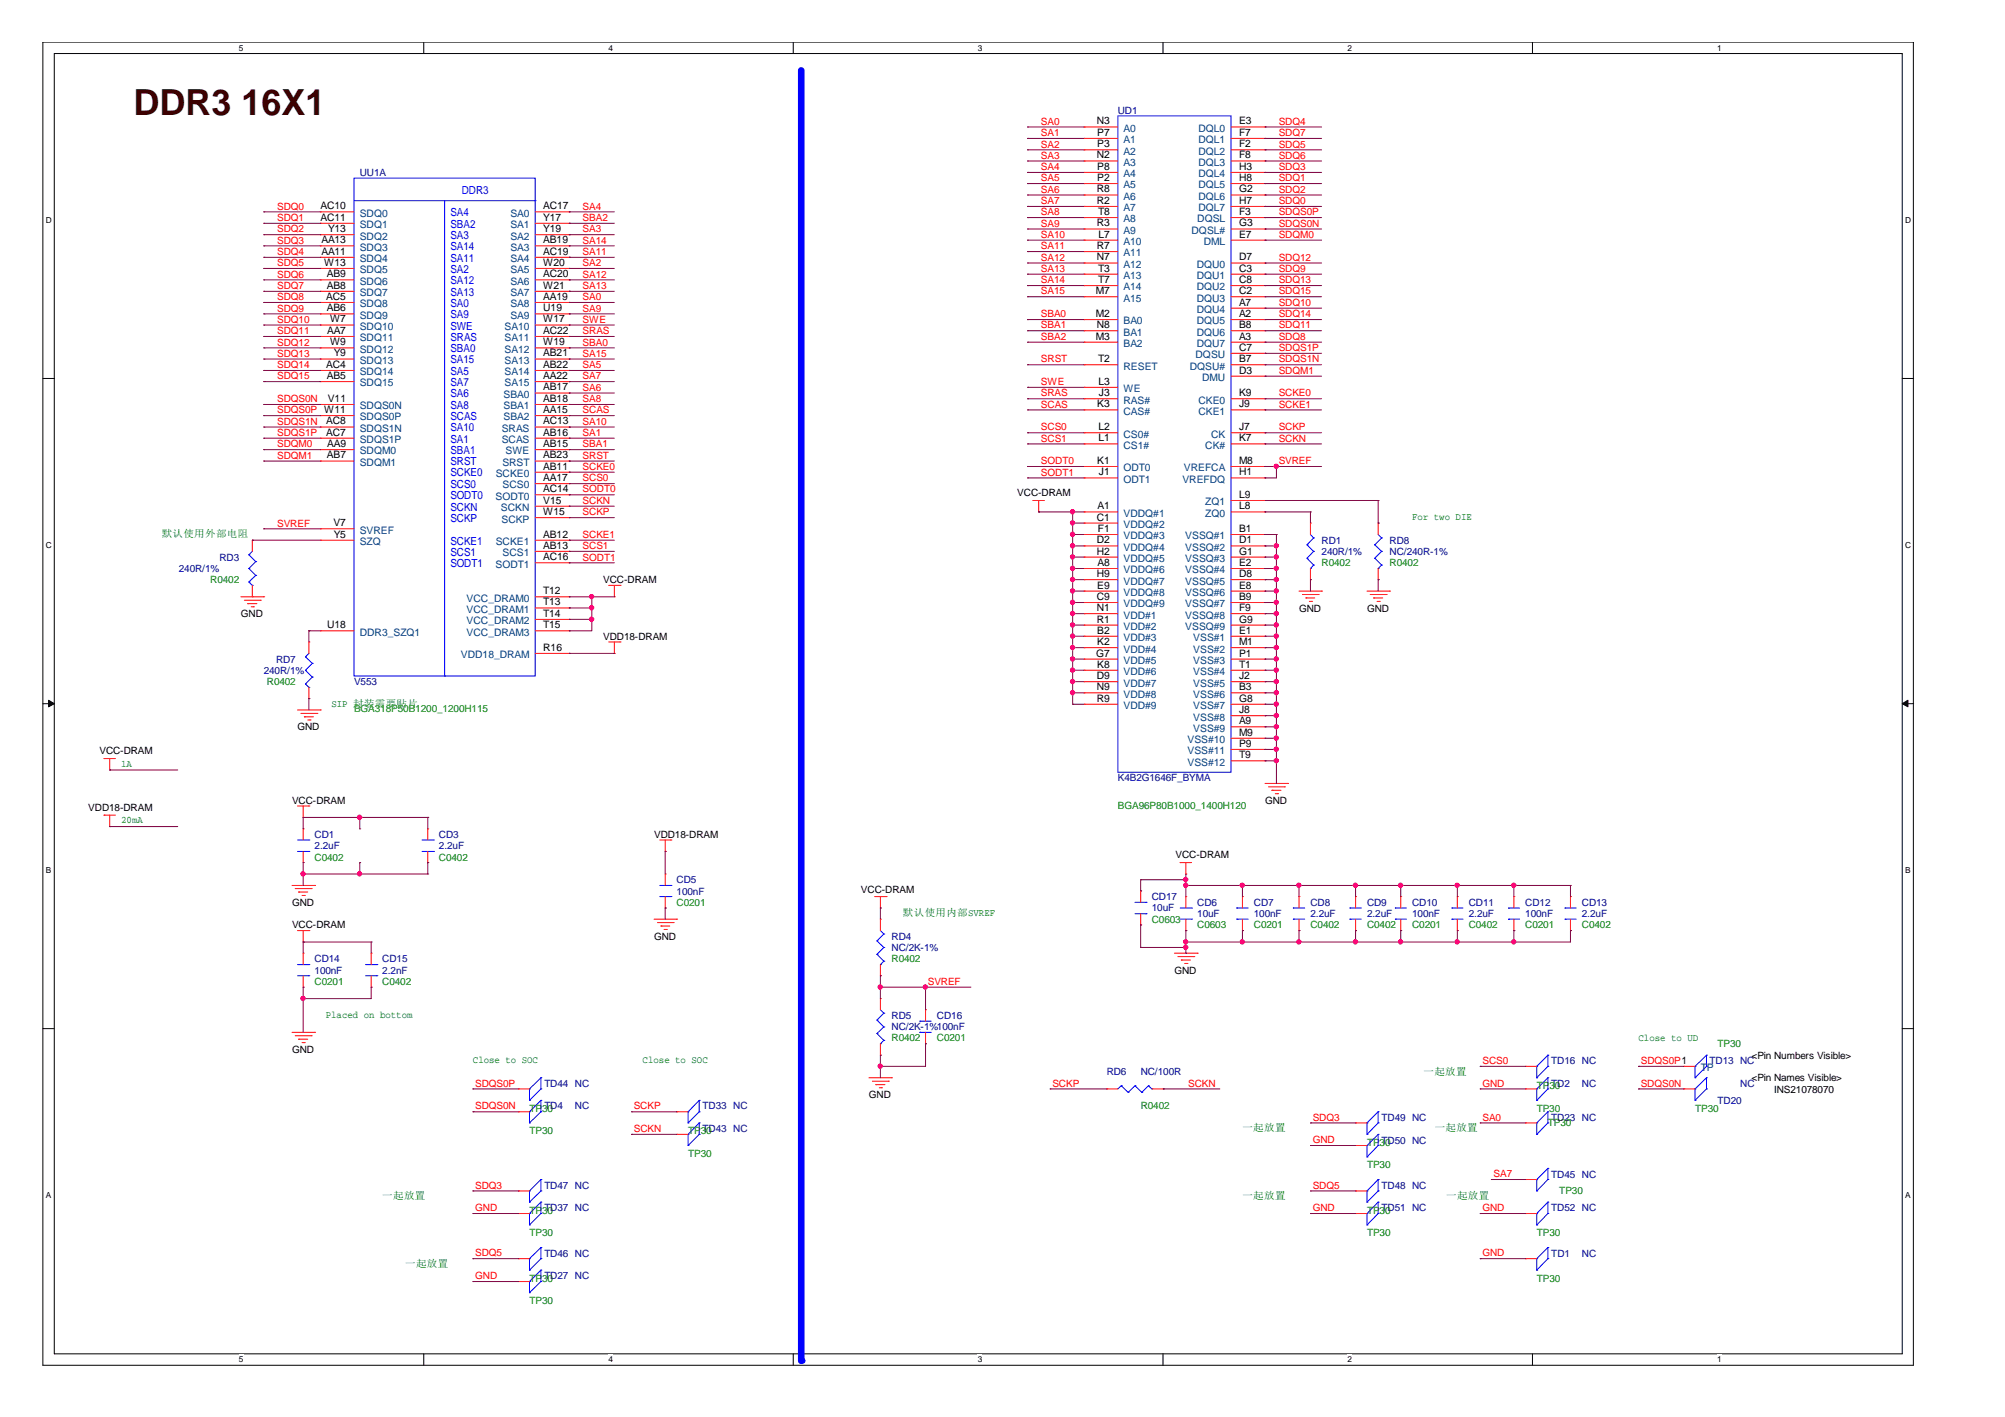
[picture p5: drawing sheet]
<svg xmlns="http://www.w3.org/2000/svg" width="297mm" height="210mm" viewBox="0 0 297 210" stroke-linecap="round" stroke-linejoin="round" font-family="sans-serif">
<defs><g id="words">
<text font-size="5.3" fill="#400000" x="19.8" y="17">DDR3 16X1</text>
<g font-size="1.7" fill="#00f">
<text x="68.4" y="28.7">DDR3</text>
<text x="66.7" y="33.7">SBA2</text>
<text x="66.7" y="35.4">SA3</text>
<text x="66.7" y="32.1">SA4</text>
<text x="66.7" y="38.7">SA11</text>
<text x="66.7" y="37.1">SA14</text>
<text x="66.7" y="40.4">SA2</text>
<text x="66.7" y="42.1">SA12</text>
<text x="66.7" y="47.1">SA9</text>
<text x="66.7" y="45.4">SA0</text>
<text x="66.7" y="43.8">SA13</text>
<text x="66.7" y="53.8">SA15</text>
<text x="66.7" y="48.8">SWE</text>
<text x="66.7" y="50.5">SRAS</text>
<text x="66.7" y="52.2">SBA0</text>
<text x="66.7" y="55.5">SA5</text>
<text x="66.7" y="57.2">SA7</text>
<text x="66.7" y="58.9">SA6</text>
<text x="66.7" y="63.9">SA10</text>
<text x="66.7" y="60.6">SA8</text>
<text x="66.7" y="62.2">SCAS</text>
<text x="66.7" y="65.6">SA1</text>
<text x="66.7" y="68.9">SRST</text>
<text x="66.7" y="70.6">SCKE0</text>
<text x="66.7" y="67.2">SBA1</text>
<text x="66.7" y="72.3">SCS0</text>
<text x="66.7" y="75.6">SCKN</text>
<text x="66.7" y="77.3">SCKP</text>
<text x="66.7" y="74">SODT0</text>
<text x="66.7" y="82.4">SCS1</text>
<text x="66.7" y="80.7">SCKE1</text>
<text x="66.7" y="84">SODT1</text>
</g>
<g font-size="1.5" fill="#000080">
<text x="165.6" y="16.8">UD1</text>
<text x="53.3" y="26">UU1A</text>
<text x="32.5" y="83">RD3</text>
<text x="195.8" y="80.5">RD1</text>
<text x="195.8" y="82.2">240R/1%</text>
<text x="205.9" y="80.5">RD8</text>
<text x="205.9" y="82.2">NC/240R-1%</text>
<text x="26.5" y="84.7">240R/1%</text>
<text x="39.1" y="99.8">240R/1%</text>
<text x="40.9" y="98.1">RD7</text>
<text x="52.5" y="101.5">V553</text>
<text x="165.6" y="115.8">K4B2G1646F_BYMA</text>
<text x="46.6" y="124.1">CD1</text>
<text x="46.6" y="125.8">2.2uF</text>
<text x="65" y="124.1">CD3</text>
<text x="65" y="125.8">2.2uF</text>
<text x="100.2" y="130.8">CD5</text>
<text x="100.2" y="132.5">100nF</text>
<text x="170.6" y="133.3">CD17</text>
<text x="170.6" y="135">10uF</text>
<text x="177.4" y="134.2">CD6</text>
<text x="177.4" y="135.9">10uF</text>
<text x="185.8" y="134.2">CD7</text>
<text x="185.8" y="135.9">100nF</text>
<text x="194.1" y="134.2">CD8</text>
<text x="194.1" y="135.9">2.2uF</text>
<text x="202.5" y="134.2">CD9</text>
<text x="202.5" y="135.9">2.2uF</text>
<text x="209.2" y="134.2">CD10</text>
<text x="209.2" y="135.9">100nF</text>
<text x="217.6" y="134.2">CD11</text>
<text x="217.6" y="135.9">2.2uF</text>
<text x="226" y="134.2">CD12</text>
<text x="226" y="135.9">100nF</text>
<text x="234.4" y="134.2">CD13</text>
<text x="234.4" y="135.9">2.2uF</text>
<text x="46.6" y="142.6">CD14</text>
<text x="56.6" y="142.6">CD15</text>
<text x="132.1" y="139.2">RD4</text>
<text x="132.1" y="140.9">NC/2K-1%</text>
<text x="46.6" y="144.2">100nF</text>
<text x="56.6" y="144.2">2.2nF</text>
<text x="132.1" y="150.9">RD5</text>
<text x="132.1" y="152.6">NC/2K-1%100nF</text>
<text x="138.8" y="150.9">CD16</text>
<text x="80.6" y="161">TD44 NC</text>
<text x="164" y="159.3">RD6</text>
<text x="169" y="159.3">NC/100R</text>
<text x="229.8" y="161">TD2</text>
<text x="229.8" y="157.7">TD16 NC</text>
<text x="234.4" y="161">NC</text>
<text x="253.3" y="157.7">TD13 NC</text>
<text x="257.8" y="161">NC</text>
<text x="80.6" y="164.4">TD4</text>
<text x="85.2" y="164.4">NC</text>
<text x="104.1" y="167.7">TD43 NC</text>
<text x="104.1" y="164.4">TD33 NC</text>
<text x="204.7" y="166">TD49 NC</text>
<text x="229.8" y="166">TD23 NC</text>
<text x="254.5" y="163.5">TD20</text>
<text x="204.7" y="169.4">TD50 NC</text>
<text x="80.6" y="179.4">TD37 NC</text>
<text x="80.6" y="176.1">TD47 NC</text>
<text x="204.7" y="179.4">TD51 NC</text>
<text x="204.7" y="176.1">TD48 NC</text>
<text x="229.8" y="179.4">TD52 NC</text>
<text x="229.8" y="174.4">TD45 NC</text>
<text x="80.6" y="189.5">TD27 NC</text>
<text x="80.6" y="186.2">TD46 NC</text>
<text x="229.8" y="186.2">TD1</text>
<text x="234.4" y="186.2">NC</text>
</g>
<g font-size="1.5" fill="#f00">
<text x="154.2" y="20.2">SA1</text>
<text x="154.2" y="18.5">SA0</text>
<text x="154.2" y="23.5">SA3</text>
<text x="154.2" y="21.9">SA2</text>
<text x="189.4" y="18.5">SDQ4</text>
<text x="189.4" y="20.2">SDQ7</text>
<text x="189.4" y="23.5">SDQ6</text>
<text x="189.4" y="21.9">SDQ5</text>
<text x="154.2" y="28.5">SA6</text>
<text x="154.2" y="26.9">SA5</text>
<text x="154.2" y="25.2">SA4</text>
<text x="189.4" y="25.2">SDQ3</text>
<text x="189.4" y="26.9">SDQ1</text>
<text x="189.4" y="28.5">SDQ2</text>
<text x="41.1" y="34.4">SDQ2</text>
<text x="41.1" y="32.7">SDQ1</text>
<text x="41.1" y="31">SDQ0</text>
<text x="86.3" y="32.7">SBA2</text>
<text x="86.3" y="34.4">SA3</text>
<text x="86.3" y="31">SA4</text>
<text x="154.2" y="31.9">SA8</text>
<text x="154.2" y="35.2">SA10</text>
<text x="154.2" y="30.2">SA7</text>
<text x="154.2" y="33.6">SA9</text>
<text x="189.4" y="30.2">SDQ0</text>
<text x="189.4" y="33.6">SDQS0N</text>
<text x="189.4" y="35.2">SDQM0</text>
<text x="189.4" y="31.9">SDQS0P</text>
<text x="41.1" y="41.1">SDQ6</text>
<text x="41.1" y="39.4">SDQ5</text>
<text x="41.1" y="36.1">SDQ3</text>
<text x="41.1" y="37.8">SDQ4</text>
<text x="86.3" y="39.4">SA2</text>
<text x="86.3" y="36.1">SA14</text>
<text x="86.3" y="41.1">SA12</text>
<text x="86.3" y="37.8">SA11</text>
<text x="154.2" y="36.9">SA11</text>
<text x="154.2" y="40.3">SA13</text>
<text x="154.2" y="38.6">SA12</text>
<text x="154.2" y="42">SA14</text>
<text x="189.4" y="40.3">SDQ9</text>
<text x="189.4" y="42">SDQ13</text>
<text x="189.4" y="38.6">SDQ12</text>
<text x="41.1" y="42.8">SDQ7</text>
<text x="41.1" y="44.5">SDQ8</text>
<text x="41.1" y="46.2">SDQ9</text>
<text x="41.1" y="47.8">SDQ10</text>
<text x="86.3" y="47.8">SWE</text>
<text x="86.3" y="46.2">SA9</text>
<text x="86.3" y="44.5">SA0</text>
<text x="86.3" y="42.8">SA13</text>
<text x="154.2" y="43.6">SA15</text>
<text x="154.2" y="47">SBA0</text>
<text x="189.4" y="47">SDQ14</text>
<text x="189.4" y="45.3">SDQ10</text>
<text x="189.4" y="43.6">SDQ15</text>
<text x="41.1" y="49.5">SDQ11</text>
<text x="41.1" y="51.2">SDQ12</text>
<text x="41.1" y="52.8">SDQ13</text>
<text x="86.3" y="52.8">SA15</text>
<text x="86.3" y="51.2">SBA0</text>
<text x="86.3" y="49.5">SRAS</text>
<text x="154.2" y="50.3">SBA2</text>
<text x="154.2" y="48.7">SBA1</text>
<text x="154.2" y="53.7">SRST</text>
<text x="189.4" y="50.3">SDQ8</text>
<text x="189.4" y="48.7">SDQ11</text>
<text x="189.4" y="53.7">SDQS1N</text>
<text x="189.4" y="52">SDQS1P</text>
<text x="41.1" y="56.2">SDQ15</text>
<text x="41.1" y="54.5">SDQ14</text>
<text x="41.1" y="59.6">SDQS0N</text>
<text x="86.3" y="54.5">SA5</text>
<text x="86.3" y="56.2">SA7</text>
<text x="86.3" y="59.6">SA8</text>
<text x="86.3" y="57.9">SA6</text>
<text x="154.2" y="58.7">SRAS</text>
<text x="154.2" y="57">SWE</text>
<text x="189.4" y="58.7">SCKE0</text>
<text x="189.4" y="55.4">SDQM1</text>
<text x="41.1" y="62.9">SDQS1N</text>
<text x="41.1" y="64.6">SDQS1P</text>
<text x="41.1" y="61.2">SDQS0P W11</text>
<text x="86.3" y="64.6">SA1</text>
<text x="86.3" y="62.9">SA10</text>
<text x="86.3" y="61.2">SCAS</text>
<text x="154.2" y="65.4">SCS1</text>
<text x="154.2" y="60.4">SCAS</text>
<text x="154.2" y="63.8">SCS0</text>
<text x="189.4" y="60.4">SCKE1</text>
<text x="189.4" y="63.8">SCKP</text>
<text x="189.4" y="65.4">SCKN</text>
<text x="41.1" y="66.3">SDQM0</text>
<text x="41.1" y="68">SDQM1</text>
<text x="86.3" y="69.6">SCKE0</text>
<text x="86.3" y="68">SRST</text>
<text x="86.3" y="71.3">SCS0</text>
<text x="86.3" y="66.3">SBA1</text>
<text x="154.2" y="70.5">SODT1</text>
<text x="154.2" y="68.8">SODT0</text>
<text x="189.4" y="68.8">SVREF</text>
<text x="41.1" y="78">SVREF</text>
<text x="86.3" y="73">SODT0</text>
<text x="86.3" y="76.3">SCKP</text>
<text x="86.3" y="74.6">SCKN</text>
<text x="86.3" y="79.7">SCKE1</text>
<text x="86.3" y="81.3">SCS1</text>
<text x="86.3" y="83">SODT1</text>
<text x="137.5" y="145.9">SVREF</text>
<text x="70.4" y="161">SDQS0P</text>
<text x="155.9" y="161">SCKP</text>
<text x="176" y="161">SCKN</text>
<text x="219.6" y="157.6">SCS0</text>
<text x="219.6" y="161">GND</text>
<text x="243.1" y="157.6">SDQS0P1</text>
<text x="243.1" y="161">SDQS0N</text>
<text x="70.4" y="164.4">SDQS0N</text>
<text x="93.9" y="164.4">SCKP</text>
<text x="93.9" y="167.7">SCKN</text>
<text x="194.5" y="166">SDQ3</text>
<text x="219.6" y="166">SA0</text>
<text x="194.5" y="169.3">GND</text>
<text x="70.4" y="176.1">SDQ3</text>
<text x="70.4" y="179.4">GND</text>
<text x="194.5" y="176.1">SDQ5</text>
<text x="194.5" y="179.4">GND</text>
<text x="219.6" y="179.4">GND</text>
<text x="221.3" y="174.4">SA7</text>
<text x="70.4" y="186.1">SDQ5</text>
<text x="70.4" y="189.5">GND</text>
<text x="219.6" y="186.1">GND</text>
</g>
<g font-size="1.5">
<text x="162.5" y="18.4">N3</text>
<text x="162.5" y="23.5">N2</text>
<text x="162.6" y="20.1">P7</text>
<text x="162.6" y="21.8">P3</text>
<text x="183.6" y="18.4">E3</text>
<text x="183.6" y="20.1">F7</text>
<text x="183.6" y="21.8">F2</text>
<text x="183.6" y="23.5">F8</text>
<text x="162.5" y="28.5">R8</text>
<text x="162.6" y="25.2">P8</text>
<text x="162.6" y="26.8">P2</text>
<text x="183.6" y="25.2">H3</text>
<text x="183.6" y="26.8">H8</text>
<text x="183.6" y="28.5">G2</text>
<text x="47.5" y="31">AC10</text>
<text x="47.5" y="32.7">AC11</text>
<text x="48.6" y="34.4">Y13</text>
<text x="80.5" y="31">AC17</text>
<text x="80.5" y="32.7">Y17</text>
<text x="80.5" y="34.4">Y19</text>
<text x="162.5" y="30.2">R2</text>
<text x="162.5" y="33.5">R3</text>
<text x="162.7" y="31.8">T8</text>
<text x="162.7" y="35.2">L7</text>
<text x="183.6" y="30.2">H7</text>
<text x="183.6" y="31.8">F3</text>
<text x="183.6" y="33.5">G3</text>
<text x="183.6" y="35.2">E7</text>
<text x="47.6" y="36">AA13</text>
<text x="47.6" y="37.7">AA11</text>
<text x="48" y="39.4">W13</text>
<text x="48.4" y="41.1">AB9</text>
<text x="80.5" y="36">AB19</text>
<text x="80.5" y="37.7">AC19</text>
<text x="80.5" y="39.4">W20</text>
<text x="80.5" y="41.1">AC20</text>
<text x="162.5" y="36.9">R7</text>
<text x="162.5" y="38.6">N7</text>
<text x="162.7" y="40.2">T3</text>
<text x="162.7" y="41.9">T7</text>
<text x="183.6" y="38.6">D7</text>
<text x="183.6" y="40.2">C3</text>
<text x="183.6" y="41.9">C8</text>
<text x="48.3" y="44.4">AC5</text>
<text x="48.4" y="42.8">AB8</text>
<text x="48.4" y="46.1">AB6</text>
<text x="48.9" y="47.8">W7</text>
<text x="80.5" y="47.8">W17</text>
<text x="80.5" y="42.8">W21</text>
<text x="80.5" y="44.4">AA19</text>
<text x="80.5" y="46.1">U19</text>
<text x="162.3" y="43.6">M7</text>
<text x="162.3" y="47">M2</text>
<text x="183.6" y="43.6">C2</text>
<text x="183.6" y="45.3">A7</text>
<text x="183.6" y="47">A2</text>
<text x="48.5" y="49.5">AA7</text>
<text x="48.9" y="51.2">W9</text>
<text x="49.4" y="52.8">Y9</text>
<text x="80.5" y="49.5">AC22</text>
<text x="80.5" y="51.2">W19</text>
<text x="80.5" y="52.8">AB21</text>
<text x="162.3" y="50.3">M3</text>
<text x="162.5" y="48.6">N8</text>
<text x="162.7" y="53.7">T2</text>
<text x="183.6" y="48.6">B8</text>
<text x="183.6" y="50.3">A3</text>
<text x="183.6" y="52">C7</text>
<text x="183.6" y="53.7">B7</text>
<text x="48.3" y="54.5">AC4</text>
<text x="48.4" y="56.1">AB5</text>
<text x="48.6" y="59.5">V11</text>
<text x="80.5" y="54.5">AB22</text>
<text x="80.5" y="56.1">AA22</text>
<text x="80.5" y="57.8">AB17</text>
<text x="80.5" y="59.5">AB18</text>
<text x="162.7" y="57">L3</text>
<text x="162.8" y="58.7">J3</text>
<text x="183.6" y="58.7">K9</text>
<text x="183.6" y="55.3">D3</text>
<text x="48.3" y="64.5">AC7</text>
<text x="48.3" y="62.9">AC8</text>
<text x="80.5" y="61.2">AA15</text>
<text x="80.5" y="62.9">AC13</text>
<text x="80.5" y="64.5">AB16</text>
<text x="162.6" y="60.3">K3</text>
<text x="162.7" y="63.7">L2</text>
<text x="162.7" y="65.4">L1</text>
<text x="183.6" y="63.7">J7</text>
<text x="183.6" y="65.4">K7</text>
<text x="183.6" y="60.3">J9</text>
<text x="48.4" y="67.9">AB7</text>
<text x="48.5" y="66.2">AA9</text>
<text x="80.5" y="66.2">AB15</text>
<text x="80.5" y="69.6">AB11</text>
<text x="80.5" y="71.3">AA17</text>
<text x="80.5" y="67.9">AB23</text>
<text x="162.6" y="68.7">K1</text>
<text x="162.8" y="70.4">J1</text>
<text x="183.6" y="68.7">M8</text>
<text x="183.6" y="70.4">H1</text>
<text x="49.4" y="77.9">V7</text>
<text x="80.5" y="72.9">AC14</text>
<text x="80.5" y="74.6">V15</text>
<text x="80.5" y="76.3">W15</text>
<text x="150.7" y="73.5">VCC-DRAM</text>
<text x="162.5" y="77.1">C1</text>
<text x="162.6" y="75.5">A1</text>
<text x="183.6" y="73.8">L9</text>
<text x="183.6" y="75.5">L8</text>
<text x="49.4" y="79.6">Y5</text>
<text x="80.5" y="79.6">AB12</text>
<text x="80.5" y="81.3">AB13</text>
<text x="80.5" y="83">AC16</text>
<text x="162.5" y="80.5">D2</text>
<text x="162.5" y="82.1">H2</text>
<text x="162.6" y="83.8">A8</text>
<text x="162.6" y="78.8">F1</text>
<text x="183.6" y="78.8">B1</text>
<text x="183.6" y="80.5">D1</text>
<text x="183.6" y="82.1">G1</text>
<text x="183.6" y="83.8">E2</text>
<text x="80.5" y="88">T12</text>
<text x="80.5" y="89.7">T13</text>
<text x="89.4" y="86.4">VCC-DRAM</text>
<text x="162.5" y="85.5">H9</text>
<text x="162.5" y="88.9">C9</text>
<text x="162.6" y="87.2">E9</text>
<text x="183.6" y="85.5">D8</text>
<text x="183.6" y="87.2">E8</text>
<text x="183.6" y="88.9">B9</text>
<text x="35.7" y="91.4">GND</text>
<text x="48.5" y="93.1">U18</text>
<text x="80.5" y="91.4">T14</text>
<text x="80.5" y="93.1">T15</text>
<text x="89.4" y="94.8">VDD18-DRAM</text>
<text x="162.5" y="92.2">R1</text>
<text x="162.5" y="90.5">N1</text>
<text x="162.6" y="93.9">B2</text>
<text x="162.6" y="95.6">K2</text>
<text x="183.6" y="90.5">F9</text>
<text x="183.6" y="92.2">G9</text>
<text x="183.6" y="93.9">E1</text>
<text x="183.6" y="95.6">M1</text>
<text x="192.4" y="90.6">GND</text>
<text x="202.5" y="90.6">GND</text>
<text x="80.5" y="96.4">R16</text>
<text x="162.4" y="97.3">G7</text>
<text x="162.5" y="100.6">D9</text>
<text x="162.6" y="98.9">K8</text>
<text x="183.6" y="97.3">P1</text>
<text x="183.6" y="98.9">T1</text>
<text x="183.6" y="100.6">J2</text>
<text x="162.5" y="102.2">N9</text>
<text x="162.5" y="103.9">R9</text>
<text x="183.6" y="102.2">B3</text>
<text x="183.6" y="103.9">G8</text>
<text x="183.6" y="105.6">J8</text>
<text x="183.6" y="107.3">A9</text>
<text x="14.7" y="111.7">VCC-DRAM</text>
<text x="44.1" y="108.2">GND</text>
<text x="183.6" y="109">M9</text>
<text x="183.6" y="110.6">P9</text>
<text x="183.6" y="112.3">T9</text>
<text x="43.3" y="119.1">VCC-DRAM</text>
<text x="187.4" y="119.1">GND</text>
<text x="13.1" y="120.1">VDD18-DRAM</text>
<text x="96.9" y="124.1">VDD18-DRAM</text>
<text x="174.2" y="127.1">VCC-DRAM</text>
<text x="43.3" y="134.2">GND</text>
<text x="43.3" y="137.5">VCC-DRAM</text>
<text x="127.6" y="132.3">VCC-DRAM</text>
<text x="96.9" y="139.2">GND</text>
<text x="174" y="144.2">GND</text>
<text x="43.3" y="156">GND</text>
<text x="259.5" y="156.8">&lt;Pin Numbers Visible&gt;</text>
<text x="259.5" y="160.2">&lt;Pin Names Visible&gt;</text>
<text x="262.8" y="161.9">INS21078070</text>
<text x="128.7" y="162.7">GND</text>
</g>
<g font-size="1.5" fill="#004080">
<text x="166.5" y="19.5">A0</text>
<text x="166.5" y="21.2">A1</text>
<text x="166.5" y="22.9">A2</text>
<text x="177.5" y="19.5">DQL0</text>
<text x="177.5" y="21.2">DQL1</text>
<text x="177.5" y="22.9">DQL2</text>
<text x="166.5" y="24.6">A3</text>
<text x="166.5" y="26.3">A4</text>
<text x="166.5" y="27.9">A5</text>
<text x="166.5" y="29.6">A6</text>
<text x="177.5" y="24.6">DQL3</text>
<text x="177.5" y="26.3">DQL4</text>
<text x="177.5" y="27.9">DQL5</text>
<text x="177.5" y="29.6">DQL6</text>
<text x="53.3" y="32.1">SDQ0</text>
<text x="53.3" y="33.8">SDQ1</text>
<text x="53.3" y="35.5">SDQ2</text>
<text x="75.6" y="32.1">SA0</text>
<text x="75.6" y="33.8">SA1</text>
<text x="75.6" y="35.5">SA2</text>
<text x="166.5" y="31.3">A7</text>
<text x="166.5" y="32.9">A8</text>
<text x="166.5" y="34.6">A9</text>
<text x="176.5" y="34.6">DQSL#</text>
<text x="177.4" y="32.9">DQSL</text>
<text x="177.5" y="31.3">DQL7</text>
<text x="53.3" y="37.1">SDQ3</text>
<text x="53.3" y="38.8">SDQ4</text>
<text x="53.3" y="40.5">SDQ5</text>
<text x="75.6" y="37.1">SA3</text>
<text x="75.6" y="38.8">SA4</text>
<text x="75.6" y="40.5">SA5</text>
<text x="166.5" y="36.3">A10</text>
<text x="166.5" y="38">A11</text>
<text x="166.5" y="39.7">A12</text>
<text x="166.5" y="41.3">A13</text>
<text x="177.3" y="39.7">DQU0</text>
<text x="177.3" y="41.3">DQU1</text>
<text x="178.4" y="36.3">DML</text>
<text x="53.3" y="42.2">SDQ6</text>
<text x="53.3" y="43.9">SDQ7</text>
<text x="53.3" y="45.5">SDQ8</text>
<text x="53.3" y="47.2">SDQ9</text>
<text x="75.6" y="42.2">SA6</text>
<text x="75.6" y="43.9">SA7</text>
<text x="75.6" y="45.5">SA8</text>
<text x="75.6" y="47.2">SA9</text>
<text x="166.5" y="43">A14</text>
<text x="166.5" y="44.7">A15</text>
<text x="177.3" y="43">DQU2</text>
<text x="177.3" y="44.7">DQU3</text>
<text x="177.3" y="46.4">DQU4</text>
<text x="53.3" y="48.9">SDQ10</text>
<text x="53.3" y="50.6">SDQ11</text>
<text x="53.3" y="52.3">SDQ12</text>
<text x="53.3" y="53.9">SDQ13</text>
<text x="74.8" y="48.9">SA10</text>
<text x="74.8" y="50.6">SA11</text>
<text x="74.8" y="52.3">SA12</text>
<text x="74.8" y="53.9">SA13</text>
<text x="166.5" y="48.1">BA0</text>
<text x="166.5" y="49.7">BA1</text>
<text x="166.5" y="51.4">BA2</text>
<text x="177.1" y="53.1">DQSU</text>
<text x="177.3" y="48.1">DQU5</text>
<text x="177.3" y="49.7">DQU6</text>
<text x="177.3" y="51.4">DQU7</text>
<text x="53.3" y="55.6">SDQ14</text>
<text x="53.3" y="57.2">SDQ15</text>
<text x="74.6" y="58.9">SBA0</text>
<text x="74.8" y="55.6">SA14</text>
<text x="74.8" y="57.2">SA15</text>
<text x="166.5" y="58.1">WE</text>
<text x="166.5" y="59.8">RAS#</text>
<text x="166.5" y="54.8">RESET</text>
<text x="176.3" y="54.8">DQSU#</text>
<text x="177.5" y="59.8">CKE0</text>
<text x="178.1" y="56.4">DMU</text>
<text x="53.3" y="60.6">SDQS0N</text>
<text x="53.3" y="65.6">SDQS1P</text>
<text x="53.3" y="64">SDQS1N</text>
<text x="53.3" y="62.3">SDQS0P</text>
<text x="74.3" y="64">SRAS</text>
<text x="74.3" y="65.6">SCAS</text>
<text x="74.6" y="60.6">SBA1</text>
<text x="74.6" y="62.3">SBA2</text>
<text x="166.5" y="61.4">CAS#</text>
<text x="166.5" y="64.8">CS0#</text>
<text x="177.5" y="61.4">CKE1</text>
<text x="179.4" y="64.8">CK</text>
<text x="53.3" y="67.3">SDQM0</text>
<text x="53.3" y="69">SDQM1</text>
<text x="73.4" y="70.7">SCKE0</text>
<text x="74.4" y="69">SRST</text>
<text x="74.9" y="67.3">SWE</text>
<text x="166.5" y="69.8">ODT0</text>
<text x="166.5" y="71.5">ODT1</text>
<text x="166.5" y="66.5">CS1#</text>
<text x="175.2" y="71.5">VREFDQ</text>
<text x="175.4" y="69.8">VREFCA</text>
<text x="178.6" y="66.5">CK#</text>
<text x="73.4" y="74">SODT0</text>
<text x="74.2" y="75.7">SCKN</text>
<text x="74.3" y="77.4">SCKP</text>
<text x="74.5" y="72.4">SCS0</text>
<text x="166.5" y="76.6">VDDQ#1</text>
<text x="178.6" y="74.9">ZQ1</text>
<text x="178.6" y="76.6">ZQ0</text>
<text x="53.3" y="79.1">SVREF</text>
<text x="53.3" y="80.7">SZQ</text>
<text x="73.4" y="80.7">SCKE1</text>
<text x="74.5" y="82.4">SCS1</text>
<text x="166.5" y="78.2">VDDQ#2</text>
<text x="166.5" y="79.9">VDDQ#3</text>
<text x="166.5" y="81.6">VDDQ#4</text>
<text x="166.5" y="83.2">VDDQ#5</text>
<text x="175.6" y="79.9">VSSQ#1</text>
<text x="175.6" y="81.6">VSSQ#2</text>
<text x="175.6" y="83.2">VSSQ#3</text>
<text x="69.1" y="89.1">VCC_DRAM0</text>
<text x="73.4" y="84.1">SODT1</text>
<text x="166.5" y="84.9">VDDQ#6</text>
<text x="166.5" y="86.6">VDDQ#7</text>
<text x="166.5" y="88.3">VDDQ#8</text>
<text x="166.5" y="90">VDDQ#9</text>
<text x="175.6" y="84.9">VSSQ#4</text>
<text x="175.6" y="86.6">VSSQ#5</text>
<text x="175.6" y="88.3">VSSQ#6</text>
<text x="175.6" y="90">VSSQ#7</text>
<text x="53.3" y="94.2">DDR3_SZQ1</text>
<text x="69.1" y="90.8">VCC_DRAM1</text>
<text x="69.1" y="92.5">VCC_DRAM2</text>
<text x="69.1" y="94.2">VCC_DRAM3</text>
<text x="166.5" y="93.3">VDD#2</text>
<text x="166.5" y="91.6">VDD#1</text>
<text x="166.5" y="95">VDD#3</text>
<text x="175.6" y="91.6">VSSQ#8</text>
<text x="175.6" y="93.3">VSSQ#9</text>
<text x="176.8" y="95">VSS#1</text>
<text x="68.3" y="97.5">VDD18_DRAM</text>
<text x="166.5" y="96.7">VDD#4</text>
<text x="166.5" y="98.4">VDD#5</text>
<text x="166.5" y="100">VDD#6</text>
<text x="166.5" y="101.7">VDD#7</text>
<text x="176.8" y="96.7">VSS#2</text>
<text x="176.8" y="98.4">VSS#3</text>
<text x="176.8" y="100">VSS#4</text>
<text x="176.8" y="101.7">VSS#5</text>
<text x="166.5" y="103.3">VDD#8</text>
<text x="166.5" y="105">VDD#9</text>
<text x="176.8" y="103.3">VSS#6</text>
<text x="176.8" y="105">VSS#7</text>
<text x="176.8" y="106.7">VSS#8</text>
<text x="175.9" y="110.1">VSS#10</text>
<text x="175.9" y="111.7">VSS#11</text>
<text x="175.9" y="113.4">VSS#12</text>
<text x="176.8" y="108.4">VSS#9</text>
<text x="252" y="158.7">TP</text>
</g>
<g font-size="1.5" fill="#008000">
<text x="209.2" y="77.1">For two DIE</text>
<text x="24" y="79.6">默认使用外部电阻</text>
<text x="195.8" y="83.9">R0402</text>
<text x="205.9" y="83.9">R0402</text>
<text x="31.2" y="86.4">R0402</text>
<text x="39.5" y="101.5">R0402</text>
<text x="49.1" y="104.7">SIP 封装需要贴片</text>
<text x="52.5" y="105.5">BGA318P50B1200_1200H115</text>
<text x="17.9" y="113.6">1A</text>
<text x="165.6" y="119.8">BGA96P80B1000_1400H120</text>
<text x="17.9" y="122">20mA</text>
<text x="46.6" y="127.5">C0402</text>
<text x="65" y="127.5">C0402</text>
<text x="100.2" y="134.2">C0201</text>
<text x="133.8" y="135.7">默认使用内部SVREF</text>
<text x="170.6" y="136.7">C0603</text>
<text x="177.4" y="137.5">C0603</text>
<text x="185.8" y="137.5">C0201</text>
<text x="194.1" y="137.5">C0402</text>
<text x="202.5" y="137.5">C0402</text>
<text x="209.2" y="137.5">C0201</text>
<text x="217.6" y="137.5">C0402</text>
<text x="226" y="137.5">C0201</text>
<text x="234.4" y="137.5">C0402</text>
<text x="132.1" y="142.6">R0402</text>
<text x="46.6" y="145.9">C0201</text>
<text x="56.6" y="145.9">C0402</text>
<text x="48.3" y="150.8">Placed on bottom</text>
<text x="132.1" y="154.3">R0402</text>
<text x="138.8" y="154.3">C0201</text>
<text x="242.7" y="154.1">Close to UD</text>
<text x="254.5" y="155.1">TP30</text>
<text x="70.1" y="157.5">Close to SOC</text>
<text x="95.2" y="157.5">Close to SOC</text>
<text x="210.9" y="159.2">一起放置</text>
<text x="227.7" y="161.3">TP30</text>
<text x="78.4" y="164.7">TP30</text>
<text x="169" y="164.4">R0402</text>
<text x="184.1" y="167.6">一起放置</text>
<text x="212.6" y="167.6">一起放置</text>
<text x="227.7" y="164.7">TP30</text>
<text x="229.3" y="166.8">TP30</text>
<text x="251.1" y="164.7">TP30</text>
<text x="78.4" y="168">TP30</text>
<text x="101.9" y="171.4">TP30</text>
<text x="101.9" y="168">TP30</text>
<text x="202.5" y="169.7">TP30</text>
<text x="202.5" y="173.1">TP30</text>
<text x="56.6" y="177.6">一起放置</text>
<text x="78.4" y="179.8">TP30</text>
<text x="184.1" y="177.6">一起放置</text>
<text x="202.5" y="179.8">TP30</text>
<text x="214.2" y="177.6">一起放置</text>
<text x="231" y="176.9">TP30</text>
<text x="78.4" y="183.1">TP30</text>
<text x="202.5" y="183.1">TP30</text>
<text x="227.7" y="183.1">TP30</text>
<text x="60" y="187.7">一起放置</text>
<text x="78.4" y="189.8">TP30</text>
<text x="227.7" y="189.8">TP30</text>
<text x="78.4" y="193.2">TP30</text>
</g>
<g font-size="1.2">
<text x="35.4" y="7.5">5</text>
<text x="90.1" y="7.5">4</text>
<text x="144.9" y="7.5">3</text>
<text x="199.6" y="7.5">2</text>
<text x="254.4" y="7.5">1</text>
<text x="6.8" y="33.1">D</text>
<text x="282.2" y="33.1">D</text>
<text x="6.8" y="81.2">C</text>
<text x="282.2" y="81.2">C</text>
<text x="6.8" y="129.4">B</text>
<text x="282.2" y="129.4">B</text>
<text x="6.8" y="177.5">A</text>
<text x="282.2" y="177.5">A</text>
<text x="35.4" y="201.8">5</text>
<text x="90.1" y="201.8">4</text>
<text x="144.9" y="201.8">3</text>
<text x="199.6" y="201.8">2</text>
<text x="254.4" y="201.8">1</text>
</g>
</g></defs>
<path d="M6.3 6.2h277.2v196h-277.2zM8 7.9h273.8v192.6h-273.8z" fill="none" stroke="#000" stroke-width=".15"/>
<g fill="#fff">
<path d="M35.4 6.4h.6v1.4h-.6z"/>
<path d="M35.4 200.7h.6v1.4h-.6z"/>
</g>
<path d="M62.8 6.2v1.7M62.8 200.5v1.7" fill="none" stroke="#000" stroke-width=".15"/>
<g fill="#fff">
<path d="M90.1 6.4h.7v1.4h-.7z"/>
<path d="M90.1 200.7h.7v1.4h-.7z"/>
</g>
<path d="M117.5 6.2v1.7M117.5 200.5v1.7" fill="none" stroke="#000" stroke-width=".15"/>
<g fill="#fff">
<path d="M144.9 6.4h.6v1.4h-.6z"/>
<path d="M144.9 200.7h.6v1.4h-.6z"/>
</g>
<path d="M172.3 6.2v1.7M172.3 200.5v1.7" fill="none" stroke="#000" stroke-width=".15"/>
<g fill="#fff">
<path d="M199.6 6.4h.7v1.4h-.7z"/>
<path d="M199.6 200.7h.7v1.4h-.7z"/>
</g>
<path d="M227 6.2v1.7M227 200.5v1.7" fill="none" stroke="#000" stroke-width=".15"/>
<g fill="#fff">
<path d="M254.4 6.4h.6v1.4h-.6z"/>
<path d="M254.4 200.7h.6v1.4h-.6z"/>
<path d="M6.8 31.9h.8v1.4h-.8z"/>
<path d="M282.2 31.9h.9v1.4h-.9z"/>
<path d="M6.8 80.1h.8v1.4h-.8z"/>
<path d="M282.2 80.1h.9v1.4h-.9z"/>
</g>
<path d="M6.3 56.1h1.7M281.8 56.1h1.7" fill="none" stroke="#000" stroke-width=".15"/>
<g fill="#fff">
<path d="M6.8 128.2h.7v1.4h-.7z"/>
<path d="M282.2 128.2h.8v1.4h-.8z"/>
</g>
<path d="M6.3 104.2h1.7M281.8 104.2h1.7" fill="none" stroke="#000" stroke-width=".15"/>
<g fill="#000" stroke="#000" stroke-width=".15">
<path d="M7.2 103.7l.8 .5-.8 .5z" fill-rule="evenodd"/>
<path d="M281.8 104.2l.9-.5v1z" fill-rule="evenodd"/>
</g>
<g fill="#fff">
<path d="M6.8 176.4h.7v1.4h-.7z"/>
<path d="M282.2 176.4h.8v1.4h-.8z"/>
</g>
<path d="M6.3 152.4h1.7M281.8 152.4h1.7" fill="none" stroke="#000" stroke-width=".15"/>
<path d="M118.7 10.4v191.2" fill="none" stroke="#00f" stroke-width=".97"/>
<circle cx="118.7" cy="201.6" r=".49" fill="#00f"/>
<g fill="none" stroke="#f00" stroke-width=".15">
<path d="M160.6 18.8h.1M160.6 18.8h5M182.4 18.8h5M187.4 18.8h.1M47.5 31.4h.1M47.5 33.1h.1M47.5 34.8h.1M47.5 36.4h.1M47.5 38.1h.1M47.5 39.8h.1M47.5 31.4h5M47.5 33.1h5"/>
<path d="M47.5 34.8h5M47.5 36.4h5M47.5 38.1h5M47.5 39.8h5M79.3 31.4h5M79.3 33.1h5M79.3 34.8h5M79.3 36.4h5M79.3 38.1h5M79.3 39.8h5M84.3 31.4h.1M84.3 33.1h.1"/>
<path d="M84.3 34.8h.1M84.3 36.4h.1M84.3 38.1h.1M84.3 39.8h.1M160.6 20.5h.1M160.6 22.2h.1M160.6 23.8h.1M160.6 25.5h.1M160.6 27.2h.1M160.6 28.9h.1M160.6 30.6h.1M160.6 32.2h.1"/>
<path d="M160.6 33.9h.1M160.6 35.6h.1M160.6 37.3h.1M160.6 39h.1M160.6 20.5h5M160.6 22.2h5M160.6 23.8h5M160.6 25.5h5M160.6 27.2h5M160.6 28.9h5M160.6 30.6h5M160.6 32.2h5"/>
<path d="M160.6 33.9h5M160.6 35.6h5M160.6 37.3h5M160.6 39h5M182.4 20.5h5M182.4 22.2h5M182.4 23.8h5M182.4 25.5h5M182.4 27.2h5M182.4 28.9h5M182.4 30.6h5M182.4 32.2h5"/>
<path d="M182.4 33.9h5M182.4 35.6h5M182.4 39h5M187.4 20.5h.1M187.4 22.2h.1M187.4 23.8h.1M187.4 25.5h.1M187.4 27.2h.1M187.4 28.9h.1M187.4 30.6h.1M187.4 39h.1M187.4 32.2h.1"/>
<path d="M187.4 33.9h.1M187.4 35.6h.1M47.5 48.1h.1M47.5 49.8h.1M47.5 51.5h.1M47.5 53.2h.1M47.5 54.9h.1M47.5 56.5h.1M47.5 41.5h.1M47.5 59.9h.1M47.5 43.2h.1M47.5 44.8h.1"/>
<path d="M47.5 46.5h.1M47.5 48.1h5M47.5 49.8h5M47.5 51.5h5M47.5 53.2h5M47.5 54.9h5M47.5 56.5h5M47.5 41.5h5M47.5 59.9h5M47.5 43.2h5M47.5 44.8h5M47.5 46.5h5"/>
<path d="M79.3 48.1h5M79.3 49.8h5M79.3 51.5h5M79.3 53.2h5M79.3 54.9h5M79.3 56.5h5M79.3 41.5h5M79.3 59.9h5M79.3 43.2h5M79.3 44.8h5M79.3 46.5h5M79.3 58.2h5"/>
<path d="M84.3 41.5h.1M84.3 43.2h.1M84.3 44.8h.1M84.3 46.5h.1M84.3 48.1h.1M84.3 49.8h.1M84.3 51.5h.1M84.3 53.2h.1M84.3 54.9h.1M84.3 56.5h.1M84.3 58.2h.1M84.3 59.9h.1"/>
<path d="M160.6 40.6h.1M160.6 42.3h.1M160.6 44h.1M160.6 47.3h.1M160.6 49h.1M160.6 50.7h.1M160.6 57.4h.1M160.6 59.1h.1M160.6 54h.1M160.6 40.6h5M160.6 42.3h5M160.6 44h5"/>
<path d="M160.6 47.3h5M160.6 49h5M160.6 50.7h5M160.6 57.4h5M160.6 59.1h5M160.6 54h5M182.4 40.6h5M182.4 42.3h5M182.4 44h5M182.4 47.3h5M182.4 49h5M182.4 50.7h5"/>
<path d="M182.4 45.6h5M182.4 59.1h5M182.4 52.3h5M182.4 54h5M182.4 55.7h5M187.4 40.6h.1M187.4 42.3h.1M187.4 44h.1M187.4 45.6h.1M187.4 47.3h.1M187.4 49h.1M187.4 50.7h.1"/>
<path d="M187.4 59.1h.1M187.4 52.3h.1M187.4 54h.1M187.4 55.7h.1M47.5 64.9h.1M47.5 63.3h.1M47.5 66.6h.1M47.5 68.3h.1M47.5 61.6h.1M47.5 78.3h.1M47.5 64.9h5M47.5 63.3h5"/>
<path d="M47.5 66.6h5M47.5 68.3h5M47.5 61.6h5M47.5 78.3h5M79.3 64.9h5M79.3 63.3h5M79.3 66.6h5M79.3 68.3h5M79.3 61.6h5M79.3 69.9h5M79.3 71.6h5M79.3 73.3h5"/>
<path d="M79.3 75h5M79.3 76.7h5M84.3 61.6h.1M84.3 63.3h.1M84.3 64.9h.1M84.3 66.6h.1M84.3 68.3h.1M84.3 69.9h.1M84.3 71.6h.1M84.3 73.3h.1M84.3 75h.1M84.3 76.7h.1"/>
<path d="M153 74.1h.1M153 74.1h1.7M153.9 75.8h.1M153.9 74.1v1.7M160.6 60.7h.1M160.6 64.1h.1M160.6 69.1h.1M160.6 75.8h.1M160.6 77.5h.1M160.6 79.2h.1M160.6 70.8h.1M160.6 65.8h.1"/>
<path d="M160.6 64.1h5M160.6 65.8h5M160.6 60.7h5M160.6 69.1h5M160.6 70.8h5M160.6 75.8h5M160.6 77.5h5M160.6 79.2h5M182.4 74.1h5M182.4 64.1h5M182.4 65.8h5M182.4 60.7h5"/>
<path d="M182.4 69.1h5M182.4 70.8h5M182.4 75.8h5M182.4 79.2h5M187.4 64.1h.1M187.4 65.8h.1M187.4 69.1h.1M187.4 70.8h.1M187.4 79.2h.1M187.4 60.7h.1M187.4 74.1h.1M187.4 75.8h.1"/>
<path d="M194.1 77.5h.1M194.1 77.5v1.7M204.2 77.5h.1M204.2 77.5v1.7M35.7 88.4h3.4M36.2 88.9h2.4M36.7 89.4h.1M36.7 89.4h1.4M37.2 89.9h.3M37.4 80h.1M37.4 88.4h.1M37.4 80v1.7"/>
<path d="M37.4 86.7v1.7M37.5 89.9h.1M38.6 88.9h.1M39.1 88.4h.1M45.8 95.1h.1M45.8 95.1v1.7M47.5 93.4h.1M47.5 80h.1M47.5 93.4h5M47.5 80h5M79.3 88.4h5M79.3 93.4h5"/>
<path d="M79.3 96.8h5M79.3 90.1h5M79.3 91.8h5M79.3 80h5M79.3 81.7h5M79.3 83.4h5M84.3 96.8h.1M84.3 88.4h.1M84.3 90.1h.1M84.3 91.8h.1M84.3 93.4h.1M84.3 80h.1"/>
<path d="M84.3 81.7h.1M84.3 83.4h.1M90.2 95.1h1.7M90.2 86.7h1.7M91 96.8h.1M91 88.4h.1M91 86.7v1.7M91 95.1v1.7M91.9 95.1h.1M91.9 86.7h.1M160.6 80.9h.1M160.6 82.5h.1"/>
<path d="M160.6 84.2h.1M160.6 85.9h.1M160.6 87.6h.1M160.6 89.3h.1M160.6 92.6h.1M160.6 90.9h.1M160.6 94.2h.1M160.6 95.9h.1M160.6 97.6h.1M160.6 99.3h.1M160.6 87.6h5M160.6 80.9h5"/>
<path d="M160.6 82.5h5M160.6 84.2h5M160.6 85.9h5M160.6 89.3h5M160.6 92.6h5M160.6 90.9h5M160.6 94.2h5M160.6 95.9h5M160.6 97.6h5M160.6 99.3h5M182.4 87.6h5M182.4 80.9h5"/>
<path d="M182.4 82.5h5M182.4 84.2h5M182.4 85.9h5M182.4 89.3h5M182.4 92.6h5M182.4 90.9h5M182.4 94.2h5M182.4 95.9h5M182.4 97.6h5M182.4 99.3h5M187.4 80.9h.1M187.4 82.5h.1"/>
<path d="M187.4 84.2h.1M187.4 85.9h.1M187.4 87.6h.1M187.4 89.3h.1M187.4 90.9h.1M187.4 92.6h.1M187.4 94.2h.1M187.4 95.9h.1M187.4 97.6h.1M187.4 99.3h.1M192.4 87.6h3.4M193 88.1h2.3"/>
<path d="M193.5 88.6h.1M193.5 88.6h1.3M194 89.1h.3M194.1 85.9h.1M194.1 84.2v1.7M194.3 89.1h.1M195.3 88.1h.1M195.8 87.6h.1M202.5 87.6h3.4M203 88.1h2.4M203.5 88.6h.1M203.5 88.6h1.4"/>
<path d="M204 89.1h.3M204.2 85.9h.1M204.2 84.2v1.7M204.3 89.1h.1M205.4 88.1h.1M205.9 87.6h.1M15.4 112.4h.1M15.4 112.4h1.7M16.3 114.1h.1M16.3 112.4v1.7M44.1 119.4h1.7M44.1 105.2h3.4"/>
<path d="M44.6 105.7h2.3M44.9 119.4v1.7M45.1 106.2h.1M45.1 106.2h1.3M45.6 106.7h.3M45.8 119.4h.1M45.8 103.5h.1M45.8 101.8v1.7M45.9 106.7h.1M46.9 105.7h.1M47.5 105.2h.1M160.6 101h.1"/>
<path d="M160.6 102.6h.1M160.6 104.3h.1M160.6 101h5M160.6 102.6h5M160.6 104.3h5M182.4 101h5M182.4 102.6h5M182.4 104.3h5M182.4 106h5M182.4 107.7h5M182.4 109.4h5M182.4 111h5"/>
<path d="M182.4 112.7h5M187.4 101h.1M187.4 102.6h.1M187.4 104.3h.1M187.4 106h.1M187.4 107.7h.1M187.4 109.4h.1M187.4 111h.1M187.4 112.7h.1M187.4 116h3.4M187.9 116.6h2.4M188.4 117.1h.1"/>
<path d="M188.4 117.1h1.4M188.9 117.6h.4M189.3 117.6h.1M190.3 116.6h.1M190.8 116h.1M15.4 120.7h.1M15.4 120.7h1.7M16.3 122.4h.1M16.3 120.7v1.7M43.3 131.2h3.3M43.7 131.6h2.4M44.1 137.9h1.7"/>
<path d="M44.2 132.1h.1M44.2 132.1h1.4M44.7 132.6h.4M44.9 139.5h.1M44.9 121.1h.1M44.9 122.8h.1M44.9 127.8h.1M44.9 122.8v1.6M44.9 126.1v1.7M44.9 137.9v1.6M45.1 132.6h.1M45.8 137.9h.1"/>
<path d="M46.1 131.6h.1M46.6 131.2h.1M63.4 122.8h.1M63.4 127.8h.1M63.4 122.8v1.6M63.4 126.1v1.7M96.9 136.2h3.3M97.4 136.7h2.3M97.7 124.4h1.7M97.9 137.2h.1M97.9 137.2h1.3M98.4 137.7h.3"/>
<path d="M98.6 126.1h.1M98.6 129.5h.1M98.6 134.5h.1M98.6 124.4v1.7M98.6 129.5v1.7M98.6 132.8v1.7M98.7 137.7h.1M99.4 124.4h.1M99.7 136.7h.1M100.2 136.2h.1M129.6 132.8h1.7M130.4 134.5h.1"/>
<path d="M130.4 136.2h.1M130.4 132.8v1.7M130.4 136.2v1.7M131.3 132.8h.1M169 132h.1M169 137h.1M169 132v1.7M169 135.4v1.6M174.8 127.8h.1M174.8 127.8h1.7M175.7 129.5h.1M175.7 132.8h.1"/>
<path d="M175.7 137.9h.1M175.7 127.8v1.7M175.7 132.8v1.7M175.7 136.2v1.7M184.1 132.8h.1M184.1 137.9h.1M184.1 132.8v1.7M184.1 136.2v1.7M192.4 132.8h.1M192.4 137.9h.1M192.4 132.8v1.7M192.4 136.2v1.7"/>
<path d="M200.8 132.8h.1M200.8 137.9h.1M200.8 132.8v1.7M200.8 136.2v1.7M207.5 132.8h.1M207.5 137.9h.1M207.5 132.8v1.7M207.5 136.2v1.7M215.9 132.8h.1M215.9 137.9h.1M215.9 132.8v1.7M215.9 136.2v1.7"/>
<path d="M224.3 132.8h.1M224.3 137.9h.1M224.3 132.8v1.7M224.3 136.2v1.7M232.7 132.8h.1M232.7 137.9h.1M232.7 132.8v1.7M232.7 136.2v1.7M43.3 152.9h3.3M43.7 153.4h2.4M44.2 153.9h.1M44.2 153.9h1.4"/>
<path d="M44.7 154.4h.4M44.9 141.2h.1M44.9 146.2h.1M44.9 141.2v1.7M44.9 144.5v1.7M45.1 154.4h.1M46.1 153.4h.1M46.6 152.9h.1M55 141.2h.1M55 146.2h.1M55 141.2v1.7M55 144.5v1.7"/>
<path d="M128.7 159.7h3.4M130.4 144.5h.1M130.4 147.9h.1M130.4 156.3h.1M130.4 142.9v1.6M130.4 147.9v1.7M130.4 154.6v1.7M132.1 159.7h.1M137.1 149.6h.1M137.1 154.6h.1M137.1 149.6v1.7M137.1 152.9v1.7"/>
<path d="M174 141.2h3.4M174.5 141.7h2.4M175 142.2h.1M175 142.2h1.4M175.5 142.7h.4M175.9 142.7h.1M176.9 141.7h.1M177.4 141.2h.1M226 158h.1M226 158h1.7M249.4 158h.1M249.4 158h1.7"/>
<path d="M76.8 179.8h.1M76.8 164.7h.1M76.8 161.3h.1M76.8 176.4h.1M76.8 179.8h1.6M76.8 164.7h1.6M76.8 161.3h1.6M76.8 176.4h1.6M100.2 168h.1M100.2 164.7h.1M100.2 164.7h1.7M100.2 168h1.7"/>
<path d="M129.2 160.2h2.4M129.8 160.7h.1M129.8 160.7h1.3M130.3 161.1h.3M130.6 161.1h.1M131.6 160.2h.1M164 161.3h.1M164 161.3h1.6M170.6 161.3h1.7M172.3 161.3h.1M200.8 179.8h.1M200.8 176.4h.1"/>
<path d="M200.8 166.3h.1M200.8 169.7h.1M200.8 179.8h1.7M200.8 176.4h1.7M200.8 166.3h1.7M200.8 169.7h1.7M226 179.8h.1M226 174.7h.1M226 161.3h.1M226 166.3h.1M226 179.8h1.7M226 161.3h1.7"/>
<path d="M226 174.7h1.7M226 166.3h1.7M249.4 161.3h.1M249.4 161.3h1.7M76.8 189.8h.1M76.8 186.5h.1M76.8 186.5h1.6M76.8 189.8h1.6M226 186.5h.1M226 186.5h1.7"/>
</g>
<g fill="none" stroke="#00f" stroke-width=".15">
<path d="M165.6 17.2h16.8v97.2h-16.8zM52.5 26.4h26.8v73.7h-26.8zM52.5 29.7h26.8M65.9 29.7v70.4M79.3 29.7h.1M194.1 79.2l.5 .5M194.6 79.7h.1M194.6 79.7l-1 1M204.2 79.2l.5 .5M204.7 79.7h.1M204.7 79.7l-1 1M36.9 82.2h.1"/>
<path d="M36.9 84.2h.1M36.9 86.2h.1M36.9 82.2l1 1M36.9 84.2l1 1M36.9 86.2l.5 .5M37.4 86.7h.1M37.4 81.7l-.5 .5M37.9 83.2h.1M37.9 85.2h.1M37.9 83.2l-1 1M37.9 85.2l-1 1M45.3 97.3h.1"/>
<path d="M45.3 99.3h.1M45.3 97.3l1 1M45.3 99.3l1 1M45.8 96.8l-.5 .5M46.3 98.3h.1M46.3 98.3l-1 1M193.6 80.7h.1M193.6 82.7h.1M193.6 80.7l1 1M193.6 82.7l1 1M194.1 84.2h.1M194.6 81.7h.1"/>
<path d="M194.6 83.7h.1M194.6 81.7l-1 1M194.6 83.7l-.5 .5M203.7 80.7h.1M203.7 82.7h.1M203.7 80.7l1 1M203.7 82.7l1 1M204.2 84.2h.1M204.7 81.7h.1M204.7 83.7h.1M204.7 81.7l-1 1M204.7 83.7l-.5 .5"/>
<path d="M45.3 101.3h.1M45.3 101.3l.5 .5M45.8 101.8h.1M46.3 100.3h.1M46.3 100.3l-1 1M65.9 100.1h.1M44.1 124.4h1.7M44.1 126.1h1.7M45.8 124.4h.1M45.8 126.1h.1M62.5 124.4h1.7M62.5 126.1h1.7"/>
<path d="M64.2 124.4h.1M64.2 126.1h.1M97.7 131.2h1.7M97.7 132.8h1.7M99.4 131.2h.1M99.4 132.8h.1M129.9 139.4h.1M129.9 139.4l1 .9M130.4 137.9l.5 .5M130.9 138.4h.1M130.9 138.4l-1 1M168.1 133.7h1.7"/>
<path d="M168.1 135.4h1.7M169.8 133.7h.1M169.8 135.4h.1M174.8 134.5h1.7M174.8 136.2h1.7M176.5 134.5h.1M176.5 136.2h.1M183.2 134.5h.1M183.2 136.2h.1M183.2 134.5h1.7M183.2 136.2h1.7M191.6 134.5h.1"/>
<path d="M191.6 136.2h.1M191.6 134.5h1.7M191.6 136.2h1.7M200 134.5h.1M200 136.2h.1M200 134.5h1.7M200 136.2h1.7M206.7 134.5h.1M206.7 136.2h.1M206.7 134.5h1.7M206.7 136.2h1.7M215.1 134.5h.1"/>
<path d="M215.1 136.2h.1M215.1 134.5h1.6M215.1 136.2h1.6M223.5 134.5h.1M223.5 136.2h.1M223.5 134.5h1.6M223.5 136.2h1.6M231.9 134.5h.1M231.9 136.2h.1M231.9 134.5h1.6M231.9 136.2h1.6M44.1 142.9h1.7"/>
<path d="M44.1 144.5h1.7M45.8 142.9h.1M45.8 144.5h.1M54.1 142.9h1.7M54.1 144.5h1.7M55.8 142.9h.1M55.8 144.5h.1M80.1 159.7h.1M80.1 159.7v1.6M80.1 159.7l-1.7 1.6M129.9 141.4h.1M129.9 151.1h.1"/>
<path d="M129.9 153.1h.1M129.9 141.4l1 1M129.9 151.1l1 1M129.9 153.1l1 1M130.4 142.9h.1M130.4 154.6h.1M130.4 149.6l.5 .5M130.9 140.3h.1M130.9 142.4h.1M130.9 150.1h.1M130.9 152.1h.1M130.9 154.1h.1"/>
<path d="M130.9 140.3l-1 1.1M130.9 142.4l-.5 .5M130.9 150.1l-1 1M130.9 152.1l-1 1M130.9 154.1l-.5 .5M136.3 151.3h.1M136.3 152.9h.1M136.3 151.3h1.7M136.3 152.9h1.7M227.7 159.7h.1M227.7 158h.1M227.7 158v1.7"/>
<path d="M229.3 159.7h.1M229.3 156.3h.1M229.3 158h.1M229.3 156.3v1.7M229.3 159.7v1.6M229.3 159.7l-1.6 1.6M229.3 156.3l-1.6 1.7M229.3 158l-1.6 1.7M251.1 159.7h.1M251.1 158h.1M251.1 158v1.7M252.8 159.7h.1"/>
<path d="M252.8 156.3h.1M252.8 158h.1M252.8 159.7l-1.7 1.6M252.8 156.3v1.7M252.8 159.7v1.6M252.8 156.3l-1.7 1.7M252.8 158l-1.7 1.7M78.4 179.8h.1M78.4 166.3h.1M78.4 164.7h.1M78.4 163h.1M78.4 161.3h.1"/>
<path d="M78.4 178.1h.1M78.4 176.4h.1M78.4 161.3v1.7M78.4 164.7v1.6M78.4 176.4v1.7M78.4 179.8v1.7M80.1 178.1h.1M80.1 179.8h.1M80.1 163h.1M80.1 164.7h.1M80.1 161.3h.1M80.1 174.7h.1"/>
<path d="M80.1 176.4h.1M80.1 178.1l-1.7 1.7M80.1 163v1.7M80.1 174.7v1.7M80.1 178.1v1.7M80.1 179.8l-1.7 1.7M80.1 163l-1.7 1.7M80.1 164.7l-1.7 1.6M80.1 161.3l-1.7 1.7M80.1 174.7l-1.7 1.7M80.1 176.4l-1.7 1.7M101.9 169.7h.1"/>
<path d="M101.9 168h.1M101.9 166.3h.1M101.9 164.7h.1M101.9 164.7v1.6M101.9 168v1.7M103.6 166.3h.1M103.6 168h.1M103.6 163h.1M103.6 164.7h.1M103.6 164.7l-1.7 1.6M103.6 166.3l-1.7 1.7M103.6 163v1.7"/>
<path d="M103.6 166.3v1.7M103.6 168l-1.7 1.7M103.6 163l-1.7 1.7M166.1 160.8h.1M166.1 160.8l-.5 .5M166.1 160.8l1 1M167.1 161.8h.1M168.1 160.8h.1M168.1 160.8l-1 1M168.1 160.8l1.1 1M169.2 161.8h.1M170.1 160.8h.1"/>
<path d="M170.1 160.8l-.9 1M170.1 160.8l.5 .5M170.6 161.3h.1M202.5 179.8h.1M202.5 178.1h.1M202.5 176.4h.1M202.5 168h.1M202.5 166.3h.1M202.5 171.4h.1M202.5 169.7h.1M202.5 166.3v1.7M202.5 169.7v1.7"/>
<path d="M202.5 176.4v1.7M202.5 179.8v1.7M204.2 178.1h.1M204.2 179.8h.1M204.2 174.7h.1M204.2 176.4h.1M204.2 164.7h.1M204.2 166.3h.1M204.2 168h.1M204.2 169.7h.1M204.2 178.1l-1.7 1.7M204.2 164.7v1.6"/>
<path d="M204.2 168v1.7M204.2 174.7v1.7M204.2 178.1v1.7M204.2 179.8l-1.7 1.7M204.2 174.7l-1.7 1.7M204.2 176.4l-1.7 1.7M204.2 164.7l-1.7 1.6M204.2 166.3l-1.7 1.7M204.2 168l-1.7 1.7M204.2 169.7l-1.7 1.7M227.7 179.8h.1M227.7 176.4h.1"/>
<path d="M227.7 174.7h.1M227.7 163h.1M227.7 161.3h.1M227.7 168h.1M227.7 166.3h.1M227.7 161.3v1.7M227.7 166.3v1.7M227.7 174.7v1.7M227.7 179.8v1.7M229.3 178.1h.1M229.3 179.8h.1M229.3 173.1h.1"/>
<path d="M229.3 174.7h.1M229.3 161.3h.1M229.3 164.7h.1M229.3 166.3h.1M229.3 164.7v1.6M229.3 173.1v1.6M229.3 178.1v1.7M229.3 178.1l-1.6 1.7M229.3 179.8l-1.6 1.7M229.3 173.1l-1.6 1.6M229.3 174.7l-1.6 1.7M229.3 161.3l-1.6 1.7"/>
<path d="M229.3 164.7l-1.6 1.6M229.3 166.3l-1.6 1.7M251.1 163h.1M251.1 161.3h.1M251.1 161.3v1.7M252.8 161.3h.1M252.8 161.3l-1.7 1.7M78.4 181.5h.1M78.4 191.5h.1M78.4 189.8h.1M78.4 188.1h.1M78.4 186.5h.1"/>
<path d="M78.4 186.5v1.6M78.4 189.8v1.7M80.1 188.1h.1M80.1 189.8h.1M80.1 184.8h.1M80.1 186.5h.1M80.1 184.8v1.7M80.1 188.1v1.7M80.1 188.1l-1.7 1.7M80.1 189.8l-1.7 1.7M80.1 184.8l-1.7 1.7M80.1 186.5l-1.7 1.6"/>
<path d="M202.5 181.5h.1M227.7 188.1h.1M227.7 186.5h.1M227.7 181.5h.1M227.7 186.5v1.6M229.3 184.8h.1M229.3 186.5h.1M229.3 184.8l-1.6 1.7M229.3 184.8v1.7M229.3 186.5l-1.6 1.6"/>
</g>
<g fill="none" stroke="#800040" stroke-width=".15">
<path d="M152.2 18.8h.1M152.2 18.8h8.4M187.4 18.8h.1M187.4 18.8h8.4M39.1 34.8h.1M39.1 33.1h.1M39.1 31.4h.1M39.1 39.8h.1M39.1 36.4h.1M39.1 38.1h.1M39.1 34.8h8.4M39.1 33.1h8.4"/>
<path d="M39.1 31.4h8.4M39.1 39.8h8.4M39.1 36.4h8.4M39.1 38.1h8.4M84.3 39.8h.1M84.3 33.1h.1M84.3 36.4h.1M84.3 34.8h.1M84.3 31.4h.1M84.3 38.1h.1M84.3 34.8h6.7M84.3 33.1h6.7"/>
<path d="M84.3 31.4h6.7M84.3 39.8h6.7M84.3 36.4h6.7M84.3 38.1h6.7M152.2 20.5h.1M152.2 28.9h.1M152.2 27.2h.1M152.2 32.2h.1M152.2 37.3h.1M152.2 35.6h.1M152.2 23.8h.1M152.2 22.2h.1"/>
<path d="M152.2 39h.1M152.2 25.5h.1M152.2 30.6h.1M152.2 33.9h.1M152.2 20.5h8.4M152.2 28.9h8.4M152.2 27.2h8.4M152.2 32.2h8.4M152.2 37.3h8.4M152.2 35.6h8.4M152.2 23.8h8.4M152.2 22.2h8.4"/>
<path d="M152.2 39h8.4M152.2 25.5h8.4M152.2 30.6h8.4M152.2 33.9h8.4M187.4 39h.1M187.4 20.5h.1M187.4 23.8h.1M187.4 25.5h.1M187.4 30.6h.1M187.4 27.2h.1M187.4 22.2h.1M187.4 33.9h.1"/>
<path d="M187.4 35.6h.1M187.4 32.2h.1M187.4 28.9h.1M187.4 20.5h8.4M187.4 28.9h8.4M187.4 27.2h8.4M187.4 32.2h8.4M187.4 35.6h8.4M187.4 23.8h8.4M187.4 22.2h8.4M187.4 39h8.4M187.4 25.5h8.4"/>
<path d="M187.4 30.6h8.4M187.4 33.9h8.4M39.1 43.2h.1M39.1 44.8h.1M39.1 46.5h.1M39.1 41.5h.1M39.1 49.8h.1M39.1 56.5h.1M39.1 51.5h.1M39.1 53.2h.1M39.1 54.9h.1M39.1 48.1h.1"/>
<path d="M39.1 59.9h.1M39.1 43.2h8.4M39.1 44.8h8.4M39.1 46.5h8.4M39.1 41.5h8.4M39.1 49.8h8.4M39.1 56.5h8.4M39.1 51.5h8.4M39.1 53.2h8.4M39.1 54.9h8.4M39.1 48.1h8.4M39.1 59.9h8.4"/>
<path d="M84.3 53.2h.1M84.3 54.9h.1M84.3 48.1h.1M84.3 51.5h.1M84.3 41.5h.1M84.3 56.5h.1M84.3 49.8h.1M84.3 46.5h.1M84.3 44.8h.1M84.3 59.9h.1M84.3 43.2h.1M84.3 58.2h.1"/>
<path d="M84.3 43.2h6.7M84.3 44.8h6.7M84.3 46.5h6.7M84.3 41.5h6.7M84.3 49.8h6.7M84.3 56.5h6.7M84.3 51.5h6.7M84.3 53.2h6.7M84.3 54.9h6.7M84.3 48.1h6.7M84.3 59.9h6.7M84.3 58.2h6.7"/>
<path d="M152.2 40.6h.1M152.2 44h.1M152.2 47.3h.1M152.2 59.1h.1M152.2 57.4h.1M152.2 42.3h.1M152.2 50.7h.1M152.2 49h.1M152.2 54h.1M152.2 40.6h8.4M152.2 44h8.4M152.2 47.3h8.4"/>
<path d="M152.2 59.1h8.4M152.2 57.4h8.4M152.2 42.3h8.4M152.2 50.7h8.4M152.2 49h8.4M152.2 54h8.4M187.4 59.1h.1M187.4 47.3h.1M187.4 50.7h.1M187.4 45.6h.1M187.4 49h.1M187.4 44h.1"/>
<path d="M187.4 40.6h.1M187.4 42.3h.1M187.4 54h.1M187.4 55.7h.1M187.4 52.3h.1M187.4 40.6h8.4M187.4 44h8.4M187.4 47.3h8.4M187.4 59.1h8.4M187.4 42.3h8.4M187.4 50.7h8.4M187.4 49h8.4"/>
<path d="M187.4 54h8.4M187.4 45.6h8.4M187.4 55.7h8.4M187.4 52.3h8.4M39.1 78.3h.1M39.1 63.3h.1M39.1 64.9h.1M39.1 61.6h.1M39.1 66.6h.1M39.1 68.3h.1M39.1 68.3h8.4M39.1 66.6h8.4"/>
<path d="M39.1 64.9h8.4M39.1 63.3h8.4M39.1 61.6h8.4M39.1 78.3h8.4M84.3 69.9h.1M84.3 68.3h.1M84.3 71.6h.1M84.3 73.3h.1M84.3 76.7h.1M84.3 75h.1M84.3 66.6h.1M84.3 64.9h.1"/>
<path d="M84.3 63.3h.1M84.3 61.6h.1M84.3 69.9h6.7M84.3 68.3h6.7M84.3 71.6h6.7M84.3 73.3h6.7M84.3 76.7h6.7M84.3 75h6.7M84.3 66.6h6.7M84.3 64.9h6.7M84.3 63.3h6.7M84.3 61.6h6.7"/>
<path d="M152.2 65.8h.1M152.2 70.8h.1M152.2 60.7h.1M152.2 64.1h.1M152.2 69.1h.1M152.2 65.8h8.4M152.2 60.7h8.4M152.2 70.8h8.4M152.2 64.1h8.4M152.2 69.1h8.4M153.9 75.8h.1M153.9 75.8h6.7"/>
<path d="M158.9 77.5h.1M158.9 75.8h.1M158.9 79.2h.1M158.9 77.5h1.7M158.9 79.2h1.7M158.9 75.8v28.5M187.4 60.7h.1M187.4 79.2h.1M187.4 64.1h.1M187.4 69.1h.1M187.4 70.8h.1M187.4 65.8h.1"/>
<path d="M187.4 75.8h.1M187.4 65.8h8.4M187.4 60.7h8.4M187.4 74.1h16.8M187.4 64.1h8.4M187.4 69.1h8.4M187.4 75.8h6.7M187.4 79.2h1.7M189.1 79.2h.1M189.1 69.1h.1M189.1 69.1v1.7h-1.7M189.1 79.2v36.8"/>
<path d="M194.1 75.8h.1M194.1 75.8v1.7M204.2 74.1h.1M204.2 77.5h.1M204.2 74.1v3.4M37.4 80h.1M37.4 80h10.1M45.8 93.4h.1M45.8 93.4v1.7M45.8 93.4h1.7M84.3 96.8h.1M84.3 88.4h.1"/>
<path d="M84.3 90.1h.1M84.3 91.8h.1M84.3 93.4h.1M84.3 80h.1M84.3 81.7h.1M84.3 83.4h.1M84.3 80h6.7M84.3 96.8h6.7M84.3 88.4h6.7M84.3 90.1h3.4M84.3 91.8h3.4M84.3 81.7h6.7"/>
<path d="M84.3 83.4h6.7M87.7 90.1h.1M87.7 88.4h.1M87.7 91.8h.1M87.7 88.4v5h-3.4M158.9 87.6h.1M158.9 85.9h.1M158.9 99.3h.1M158.9 97.6h.1M158.9 90.9h.1M158.9 89.3h.1M158.9 84.2h.1"/>
<path d="M158.9 95.9h.1M158.9 94.2h.1M158.9 92.6h.1M158.9 80.9h.1M158.9 82.5h.1M158.9 87.6h1.7M158.9 85.9h1.7M158.9 99.3h1.7M158.9 97.6h1.7M158.9 90.9h1.7M158.9 89.3h1.7M158.9 84.2h1.7"/>
<path d="M158.9 95.9h1.7M158.9 94.2h1.7M158.9 92.6h1.7M158.9 80.9h1.7M158.9 82.5h1.7M187.4 94.2h.1M187.4 92.6h.1M187.4 95.9h.1M187.4 89.3h.1M187.4 90.9h.1M187.4 99.3h.1M187.4 82.5h.1"/>
<path d="M187.4 87.6h.1M187.4 85.9h.1M187.4 84.2h.1M187.4 97.6h.1M187.4 80.9h.1M187.4 87.6h1.7M187.4 85.9h1.7M187.4 99.3h1.7M187.4 97.6h1.7M187.4 90.9h1.7M187.4 89.3h1.7M187.4 84.2h1.7"/>
<path d="M187.4 95.9h1.7M187.4 94.2h1.7M187.4 92.6h1.7M187.4 80.9h1.7M187.4 82.5h1.7M189.1 92.6h.1M189.1 85.9h.1M189.1 84.2h.1M189.1 95.9h.1M189.1 89.3h.1M189.1 97.6h.1M189.1 90.9h.1"/>
<path d="M189.1 99.3h.1M189.1 94.2h.1M189.1 87.6h.1M189.1 80.9h.1M189.1 82.5h.1M194.1 85.9h.1M194.1 85.9v1.7M204.2 85.9h.1M204.2 85.9v1.7M16.3 114.1h.1M16.3 114.1h10M45.8 103.5h.1"/>
<path d="M45.8 103.5v1.7M158.9 101h.1M158.9 102.6h.1M158.9 104.3h.1M158.9 101h1.7M158.9 102.6h1.7M158.9 104.3h1.7M187.4 104.3h.1M187.4 111h.1M187.4 102.6h.1M187.4 106h.1M187.4 109.4h.1"/>
<path d="M187.4 101h.1M187.4 112.7h.1M187.4 107.7h.1M187.4 101h1.7M187.4 102.6h1.7M187.4 104.3h1.7M187.4 111h1.7M187.4 106h1.7M187.4 109.4h1.7M187.4 112.7h1.7M187.4 107.7h1.7M189.1 111h.1"/>
<path d="M189.1 109.4h.1M189.1 112.7h.1M189.1 102.6h.1M189.1 104.3h.1M189.1 101h.1M189.1 106h.1M189.1 107.7h.1M16.3 122.4h.1M16.3 122.4h10M44.9 139.5h.1M44.9 121.1h.1M44.9 127.8h.1"/>
<path d="M44.9 129.5h.1M44.9 139.5h10.1M44.9 121.1v1.7M44.9 127.8v3.4M44.9 139.5v1.7M44.9 129.5h18.5M44.9 121.1h18.5M53.3 129.5h.1M53.3 121.1h.1M53.3 127.8h.1M53.3 122.8h.1M53.3 121.1v1.7"/>
<path d="M53.3 127.8v1.7M55 139.5h.1M55 139.5v1.7M63.4 121.1h.1M63.4 127.8h.1M63.4 129.5h.1M63.4 121.1v1.7M63.4 127.8v1.7M98.6 134.5h.1M98.6 126.1h.1M98.6 126.1v3.4M98.6 134.5v1.7"/>
<path d="M130.4 134.5h.1M130.4 134.5v1.7M169 130.3h.1M169 132h.1M169 137h.1M169 130.3h6.7M169 130.3v1.7M169 137v3.3M175.7 131.2h.1M175.7 137.9h.1M175.7 130.3h.1M175.7 129.5v3.3"/>
<path d="M175.7 137.9v3.3M175.7 131.2h57M184.1 137.9h.1M184.1 131.2h.1M184.1 139.5h.1M184.1 131.2v1.6M184.1 137.9v1.6M192.4 137.9h.1M192.4 131.2h.1M192.4 139.5h.1M192.4 131.2v1.6M192.4 137.9v1.6"/>
<path d="M200.8 131.2h.1M200.8 139.5h.1M200.8 137.9h.1M200.8 131.2v1.6M200.8 137.9v1.6M207.5 131.2h.1M207.5 137.9h.1M207.5 139.5h.1M207.5 131.2v1.6M207.5 137.9v1.6M215.9 137.9h.1M215.9 131.2h.1"/>
<path d="M215.9 139.5h.1M215.9 131.2v1.6M215.9 137.9v1.6M224.3 131.2h.1M224.3 137.9h.1M224.3 139.5h.1M224.3 131.2v1.6M224.3 137.9v1.6M232.7 131.2h.1M232.7 137.9h.1M232.7 137.9v1.6h-57M232.7 131.2v1.6"/>
<path d="M44.9 147.9h.1M44.9 146.2h.1M44.9 146.2v6.7M55 146.2h.1M55 146.2v1.7h-10.1M130.4 158h.1M130.4 156.3h.1M130.4 144.5h.1M130.4 146.2h.1M130.4 144.5v3.4M130.4 156.3v3.4M130.4 146.2h13.4"/>
<path d="M137.1 154.6h.1M137.1 146.2h.1M137.1 154.6v3.4h-6.7M137.1 146.2v3.4M169 140.3h.1M169 140.3h6.7M175.7 140.3h.1M175.7 141.2h.1M219.3 158h.1M219.3 158h6.7M242.7 158h.1M242.7 158h6.7"/>
<path d="M70.1 176.4h.1M70.1 179.8h.1M70.1 161.3h.1M70.1 164.7h.1M70.1 176.4h6.7M70.1 179.8h6.7M70.1 161.3h6.7M70.1 164.7h6.7M93.6 164.7h.1M93.6 168h.1M93.6 164.7h6.6M93.6 168h6.6"/>
<path d="M155.6 161.3h.1M155.6 161.3h8.4M172.3 161.3h.1M172.3 161.3h8.4M194.1 176.4h.1M194.1 166.3h.1M194.1 179.8h.1M194.1 169.7h.1M194.1 176.4h6.7M194.1 166.3h6.7M194.1 179.8h6.7M194.1 169.7h6.7"/>
<path d="M219.3 179.8h.1M219.3 166.3h.1M219.3 161.3h.1M219.3 166.3h6.7M219.3 179.8h6.7M219.3 161.3h6.7M220.9 174.7h.1M220.9 174.7h5.1M242.7 161.3h.1M242.7 161.3h6.7M70.1 186.5h.1M70.1 189.8h.1"/>
<path d="M70.1 186.5h6.7M70.1 189.8h6.7M219.3 186.5h.1M219.3 186.5h6.7"/>
</g>
<g fill="#f0f" stroke="#f0f" stroke-width=".15">
<circle cx="158.9" cy="90.9" r=".32"/>
<circle cx="158.9" cy="89.2" r=".32"/>
<circle cx="158.9" cy="101" r=".32"/>
<circle cx="158.9" cy="75.8" r=".32"/>
<circle cx="158.9" cy="84.2" r=".32"/>
<circle cx="158.9" cy="94.2" r=".32"/>
<circle cx="158.9" cy="92.6" r=".32"/>
<circle cx="158.9" cy="87.5" r=".32"/>
<circle cx="158.9" cy="85.8" r=".32"/>
<circle cx="158.9" cy="99.3" r=".32"/>
<circle cx="158.9" cy="82.5" r=".32"/>
<circle cx="158.9" cy="80.8" r=".32"/>
<circle cx="158.9" cy="79.2" r=".32"/>
<circle cx="189.1" cy="111" r=".32"/>
<circle cx="158.9" cy="102.6" r=".32"/>
<circle cx="158.9" cy="77.5" r=".32"/>
<circle cx="158.9" cy="97.6" r=".32"/>
<circle cx="158.9" cy="95.9" r=".32"/>
<circle cx="189.1" cy="90.9" r=".32"/>
<circle cx="189.1" cy="94.2" r=".32"/>
<circle cx="189.1" cy="92.6" r=".32"/>
<circle cx="189.1" cy="85.8" r=".32"/>
<circle cx="189.1" cy="95.9" r=".32"/>
<circle cx="189.1" cy="99.3" r=".32"/>
<circle cx="189.1" cy="97.6" r=".32"/>
<circle cx="189.1" cy="112.7" r=".32"/>
<circle cx="189.1" cy="106" r=".32"/>
<circle cx="189.1" cy="104.3" r=".32"/>
<circle cx="189.1" cy="89.2" r=".32"/>
<circle cx="189.1" cy="87.5" r=".32"/>
<circle cx="189.1" cy="82.5" r=".32"/>
<circle cx="189.1" cy="80.8" r=".32"/>
<circle cx="189.1" cy="102.6" r=".32"/>
<circle cx="189.1" cy="101" r=".32"/>
<circle cx="189.1" cy="84.2" r=".32"/>
<circle cx="189.1" cy="109.3" r=".32"/>
<circle cx="189.1" cy="107.6" r=".32"/>
<circle cx="189.1" cy="69.1" r=".32"/>
<circle cx="192.4" cy="131.1" r=".32"/>
<circle cx="200.8" cy="131.1" r=".32"/>
<circle cx="192.4" cy="139.5" r=".32"/>
<circle cx="200.8" cy="139.5" r=".32"/>
<circle cx="175.7" cy="130.3" r=".32"/>
<circle cx="175.7" cy="131.1" r=".32"/>
<circle cx="184" cy="131.1" r=".32"/>
<circle cx="175.7" cy="139.5" r=".32"/>
<circle cx="184" cy="139.5" r=".32"/>
<circle cx="224.3" cy="131.1" r=".32"/>
<circle cx="224.3" cy="139.5" r=".32"/>
<circle cx="207.5" cy="139.5" r=".32"/>
<circle cx="215.9" cy="139.5" r=".32"/>
<circle cx="207.5" cy="131.1" r=".32"/>
<circle cx="215.9" cy="131.1" r=".32"/>
<circle cx="137.1" cy="146.2" r=".32"/>
<circle cx="130.4" cy="157.9" r=".32"/>
<circle cx="130.4" cy="146.2" r=".32"/>
<circle cx="44.9" cy="147.9" r=".32"/>
<circle cx="44.9" cy="129.4" r=".32"/>
<circle cx="53.3" cy="129.4" r=".32"/>
<circle cx="53.3" cy="121.1" r=".32"/>
<circle cx="87.6" cy="91.7" r=".32"/>
<circle cx="87.6" cy="90" r=".32"/>
<circle cx="87.6" cy="88.4" r=".32"/>
<circle cx="175.7" cy="140.3" r=".32"/>
</g>
<use href="#words"/>
</svg>
